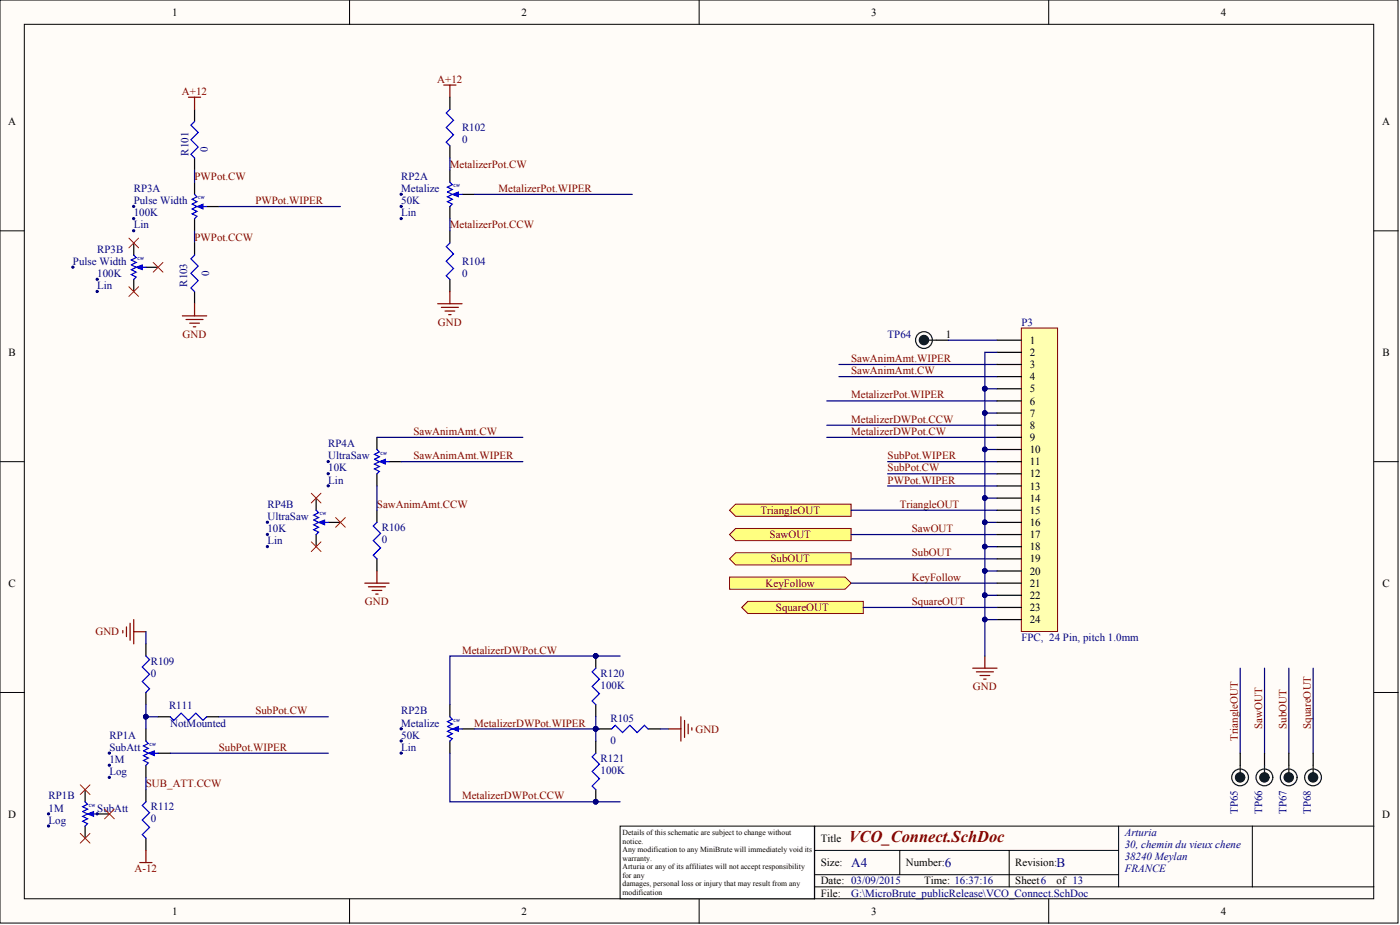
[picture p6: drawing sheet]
<svg xmlns="http://www.w3.org/2000/svg" width="292mm" height="193mm" viewBox="0 0 292 193" stroke-linecap="round" stroke-linejoin="round" font-family="sans-serif">
<defs><g id="words">
<text font-size="3.4" fill="#800000" x="177.1" y="175.6">VCO_Connect.SchDoc</text>
<g font-size="2.7" fill="#000080">
<text x="177.6" y="180.9">A4</text>
<text x="197.1" y="180.9">6</text>
<text x="220.5" y="180.9">B</text>
</g>
<g font-size="2.3">
<text x="35.9" y="3.3">1</text>
<text x="108.8" y="3.3">2</text>
<text x="181.8" y="3.3">3</text>
<text x="254.7" y="3.3">4</text>
<text x="1.7" y="26.1">A</text>
<text x="288.4" y="26.1">A</text>
<text x="197.4" y="70.5">1</text>
<text x="214.9" y="71.7">1</text>
<text x="1.8" y="74.3">B</text>
<text x="214.9" y="74.3">2</text>
<text x="214.9" y="76.8">3</text>
<text x="288.4" y="74.3">B</text>
<text x="214.9" y="79.3">4</text>
<text x="214.9" y="81.9">5</text>
<text x="214.9" y="84.4">6</text>
<text x="214.9" y="86.9">7</text>
<text x="214.9" y="89.5">8</text>
<text x="214.9" y="92">9</text>
<text x="214.9" y="94.5">10</text>
<text x="214.9" y="97.1">11</text>
<text x="214.9" y="99.6">12</text>
<text x="214.9" y="102.1">13</text>
<text x="214.9" y="104.7">14</text>
<text x="214.9" y="107.2">15</text>
<text x="214.9" y="109.7">16</text>
<text x="214.9" y="112.3">17</text>
<text x="214.9" y="114.8">18</text>
<text x="214.9" y="117.3">19</text>
<text x="214.9" y="119.9">20</text>
<text x="1.8" y="122.4">C</text>
<text x="214.9" y="122.4">21</text>
<text x="214.9" y="124.9">22</text>
<text x="288.4" y="122.4">C</text>
<text x="214.9" y="127.5">23</text>
<text x="214.9" y="130">24</text>
<text x="1.7" y="170.6">D</text>
<text x="288.4" y="170.6">D</text>
<text x="171.2" y="175.6">Title</text>
<text x="171.2" y="180.7">Size:</text>
<text x="171.2" y="184.5">Date: 03/09/2015</text>
<text x="189" y="180.7">Number:</text>
<text x="192.8" y="184.5">Time: 16:37:16</text>
<text x="211.8" y="180.7">Revision:</text>
<text x="211.8" y="184.5">Sheet6</text>
<text x="220.5" y="184.5">of 13</text>
<text x="35.9" y="190.8">1</text>
<text x="108.8" y="190.8">2</text>
<text x="171.2" y="187">File:</text>
<text x="181.8" y="190.8">3</text>
<text x="254.7" y="190.8">4</text>
</g>
<g font-size="2.3" fill="#800000">
<text x="91.2" y="17.2">A+12</text>
<text x="38" y="19.8">A+12</text>
<text x="93.9" y="35">MetalizerPot.CW</text>
<text x="40.6" y="37.5">PWPot.CW</text>
<text x="104" y="40">MetalizerPot.WIPER</text>
<text x="53.3" y="42.6">PWPot.WIPER</text>
<text x="93.9" y="47.7">MetalizerPot.CCW</text>
<text x="40.6" y="50.2">PWPot.CCW</text>
<text x="38.1" y="70.5">GND</text>
<text x="91.4" y="67.9">GND</text>
<text x="177.6" y="75.5">SawAnimAmt.WIPER</text>
<text x="177.6" y="83.1">MetalizerPot.WIPER</text>
<text x="177.6" y="78.1">SawAnimAmt.CW</text>
<text x="177.6" y="88.2">MetalizerDWPot.CCW</text>
<text x="86.3" y="90.7">SawAnimAmt.CW</text>
<text x="86.3" y="95.8">SawAnimAmt.WIPER</text>
<text x="177.6" y="90.7">MetalizerDWPot.CW</text>
<text x="185.2" y="95.8">SubPot.WIPER</text>
<text x="185.2" y="100.9">PWPot.WIPER</text>
<text x="185.2" y="98.3">SubPot.CW</text>
<text x="78.6" y="105.9">SawAnimAmt.CCW</text>
<text x="158.7" y="107.2">TriangleOUT</text>
<text x="187.7" y="105.9">TriangleOUT</text>
<text x="160.6" y="112.3">SawOUT</text>
<text x="190.3" y="111">SawOUT</text>
<text x="160.8" y="117.3">SubOUT</text>
<text x="190.3" y="116.1">SubOUT</text>
<text x="159.7" y="122.4">KeyFollow</text>
<text x="190.3" y="121.1">KeyFollow</text>
<text x="76.1" y="126.2">GND</text>
<text x="161.9" y="127.5">SquareOUT</text>
<text x="190.3" y="126.2">SquareOUT</text>
<text x="19.9" y="132.6">GND</text>
<text x="96.4" y="136.4">MetalizerDWPot.CW</text>
<text x="203" y="144">GND</text>
<text x="53.3" y="149">SubPot.CW</text>
<text x="98.9" y="151.6">MetalizerDWPot.WIPER</text>
<text x="145.1" y="152.8">GND</text>
<text x="258.3" y="154.6" transform="rotate(-90 258.3 154.6)">TriangleOUT</text>
<text x="263.3" y="152.1" transform="rotate(-90 263.3 152.1)">SawOUT</text>
<text x="268.4" y="152.1" transform="rotate(-90 268.4 152.1)">SubOUT</text>
<text x="273.5" y="152.1" transform="rotate(-90 273.5 152.1)">SquareOUT</text>
<text x="45.7" y="156.6">SubPot.WIPER</text>
<text x="30.4" y="164.2">SUB_ATT.CCW</text>
<text x="96.4" y="166.8">MetalizerDWPot.CCW</text>
<text x="28.1" y="182">A-12</text>
</g>
<g font-size="2.3" fill="#000080">
<text x="96.4" y="29.9">0</text>
<text x="96.4" y="27.4">R102</text>
<text x="39.3" y="32.4" transform="rotate(-90 39.3 32.4)">R101</text>
<text x="43.4" y="31.7" transform="rotate(-90 43.4 31.7)">0</text>
<text x="27.9" y="40">RP3A</text>
<text x="83.7" y="37.5">RP2A</text>
<text x="83.7" y="40">Metalize</text>
<text x="27.9" y="45.1">100K</text>
<text x="27.9" y="47.7">Lin</text>
<text x="27.9" y="42.6">Pulse Width</text>
<text x="83.7" y="42.6">50K</text>
<text x="83.7" y="45.1">Lin</text>
<text x="20.3" y="52.7">RP3B</text>
<text x="15.2" y="55.3">Pulse Width</text>
<text x="20.3" y="57.8">100K</text>
<text x="39.1" y="59.8" transform="rotate(-90 39.1 59.8)">R103</text>
<text x="43.6" y="57.5" transform="rotate(-90 43.6 57.5)">0</text>
<text x="96.4" y="57.8">0</text>
<text x="96.4" y="55.3">R104</text>
<text x="20.3" y="60.3">Lin</text>
<text x="185.2" y="70.5">TP64</text>
<text x="213.1" y="67.9">P3</text>
<text x="68.5" y="93.3">RP4A</text>
<text x="68.5" y="95.8">UltraSaw</text>
<text x="68.5" y="98.3">10K</text>
<text x="68.5" y="100.9">Lin</text>
<text x="55.8" y="105.9">RP4B</text>
<text x="55.8" y="111">10K</text>
<text x="55.8" y="113.5">Lin</text>
<text x="55.8" y="108.5">UltraSaw</text>
<text x="79.7" y="113.3">0</text>
<text x="79.7" y="110.8">R106</text>
<text x="213.1" y="133.8">FPC, 24 Pin, pitch 1.0mm</text>
<text x="31.5" y="141.2">0</text>
<text x="31.5" y="138.6">R109</text>
<text x="125.3" y="143.7">100K</text>
<text x="125.3" y="141.2">R120</text>
<text x="35.3" y="148">R111</text>
<text x="83.7" y="149">RP2B</text>
<text x="22.8" y="154.1">RP1A</text>
<text x="35.5" y="151.6">NotMounted</text>
<text x="83.7" y="154.1">50K</text>
<text x="83.7" y="151.6">Metalize</text>
<text x="127.4" y="155.1">0</text>
<text x="127.4" y="150.5">R105</text>
<text x="22.8" y="159.2">1M</text>
<text x="22.8" y="161.7">Log</text>
<text x="22.8" y="156.6">SubAtt</text>
<text x="83.7" y="156.6">Lin</text>
<text x="125.3" y="161.4">100K</text>
<text x="125.3" y="158.9">R121</text>
<text x="10.1" y="166.8">RP1B</text>
<text x="10.1" y="169.3">1M</text>
<text x="10.1" y="171.8">Log</text>
<text x="20.3" y="169.3">SubAtt</text>
<text x="31.5" y="171.6">0</text>
<text x="31.5" y="169">R112</text>
<text x="258.3" y="169.8" transform="rotate(-90 258.3 169.8)">TP65</text>
<text x="263.3" y="169.8" transform="rotate(-90 263.3 169.8)">TP66</text>
<text x="268.4" y="169.8" transform="rotate(-90 268.4 169.8)">TP67</text>
<text x="273.5" y="169.8" transform="rotate(-90 273.5 169.8)">TP68</text>
<text x="234.7" y="174.4">Arturia</text>
<text x="234.7" y="176.9">30, chemin du vieux chene</text>
<text x="234.7" y="179.4">38240 Meylan</text>
<text x="234.7" y="182">FRANCE</text>
<text x="177.6" y="187">G:\MicroBrute_publicRelease\VCO_Connect.SchDoc</text>
</g>
<g font-size="1.6">
<text x="129.9" y="174.3">Details ofthis schematic are subject to change without</text>
<text x="129.9" y="176.1">notice.</text>
<text x="129.9" y="177.8">Any modification to any MiniBrute will immediately void its</text>
<text x="129.9" y="179.6">warranty.</text>
<text x="129.9" y="181.4">Arturia or any ofits affiliates will not accept responsibility</text>
<text x="129.9" y="183.2">for any</text>
<text x="129.9" y="184.9">damages, personal loss or injury that may result from any</text>
<text x="129.9" y="186.7">modification</text>
<text x="129.9" y="188.5">to the device.</text>
</g>
<g font-size=".9" fill="#00f">
<text x="41.4" y="41.6">CW</text>
<text x="94.6" y="39.1">CW</text>
<text x="28.7" y="54.3">CW</text>
<text x="79.4" y="94.8">CW</text>
<text x="66.7" y="107.5">CW</text>
<text x="31.2" y="155.7">CW</text>
<text x="94.6" y="150.6">CW</text>
<text x="18.5" y="168.3">CW</text>
</g>
</g></defs>
<g fill="#fffcf8" stroke="#000" stroke-width=".21">
<path d="M0 0h291.7v192.6h-291.7z"/>
<path d="M5.1 5.1h281.5v182.4h-281.5z"/>
</g>
<g fill="none" stroke="#000" stroke-width=".21">
<path d="M72.9 0v5.1M145.9 0v5.1M218.8 0v5.1M0 48.2h5.1M286.7 48.2h5M0 96.3h5.1M286.7 96.3h5M0 144.5h5.1M286.7 144.5h5M170 177.4h63.4M187.7 177.4v5.1M210.6 177.4v7.6"/>
<path d="M233.4 172.3v12.7M261.3 172.3h-91.3v15.2M286.7 172.3h-25.4v12.7M72.9 187.5v5.1M145.9 187.5v5.1M170 185h116.7M170 182.5h63.4M218.8 187.5v5.1"/>
</g>
<path d="M129.4 172.3h40.5v15.2h-40.5z" fill="#fff" stroke="#000" stroke-width=".21"/>
<g fill="#000080" stroke="#000080" stroke-width=".21">
<circle cx="68.5" cy="98.8" r=".23"/>
<circle cx="68.5" cy="101.4" r=".23"/>
</g>
<path d="M78.6 91.2v2.6M78.6 98.8v2.6M81.2 96.3h2.5" fill="none" stroke="#000" stroke-width=".25"/>
<path d="M79.2 96.3l1.2-.5v1z" fill="#00f"/>
<path d="M79.2 96.3l1.2-.5v1z" fill="none" stroke="#00f" stroke-width=".21"/>
<path d="M78.6 93.8l.6 .5-1.1 .5 1.1 .5-1.1 .5 1.1 .5-1.1 .5 1.1 .5-1.1 .5 1.1 .5-.6 .5M80.4 96.3h.8" fill="none" stroke="#00f" stroke-width=".25"/>
<g fill="#000080" stroke="#000080" stroke-width=".21">
<circle cx="68.5" cy="96.3" r=".23"/>
<circle cx="55.8" cy="111.5" r=".23"/>
<circle cx="55.8" cy="114" r=".23"/>
</g>
<path d="M66 103.9v2.5M66 111.5v2.6M68.5 109h2.5" fill="none" stroke="#000" stroke-width=".25"/>
<path d="M66.5 109l1.2-.5v1z" fill="#00f"/>
<path d="M66.5 109l1.2-.5v1z" fill="none" stroke="#00f" stroke-width=".21"/>
<path d="M66 106.4l.5 .6-1 .5 1 .5-1 .5 1 .5-1 .5 1 .5-1 .5 1 .5-.5 .5M67.7 109h.8M78.6 109l-.7 .7 1.5 1.6-1.5 1.5 1.5 1.5-1.5 1.5 .7 .8" fill="none" stroke="#00f" stroke-width=".25"/>
<g fill="#000080" stroke="#000080" stroke-width=".21">
<circle cx="55.8" cy="109" r=".23"/>
<circle cx="27.9" cy="45.6" r=".23"/>
<circle cx="27.9" cy="48.1" r=".23"/>
</g>
<path d="M64.9 102.9l2.1 2M64.9 113l2.1 2.1M67 102.9l-2.1 2M67 113l-2.1 2.1M70 108l2 2M72 108l-2 2" fill="none" stroke="#f00" stroke-width=".21"/>
<path d="M78.6 119.1v2.6M76.1 121.7h5.1M76.9 122.4h3.5M77.6 123.2h2.1M78.4 123.9h.5" fill="none" stroke="#800000" stroke-width=".25"/>
<path d="M40.6 38v2.6M40.6 45.6v2.6M43.1 43.1h2.6M78.6 106.4v2.6M78.6 116.6v2.5" fill="none" stroke="#000" stroke-width=".25"/>
<path d="M78.6 91.2h30.5M83.7 96.3h25.4M78.6 101.4v5" fill="none" stroke="#000080" stroke-width=".25"/>
<path d="M41.1 43.1l1.3-.5v1z" fill="#00f"/>
<path d="M41.1 43.1l1.3-.5v1z" fill="none" stroke="#00f" stroke-width=".21"/>
<path d="M40.6 40.6l.5 .5-1 .5 1 .5-1 .5 1 .5-1 .5 1 .5-1 .5 1 .5-.5 .5M42.4 43.1h.7" fill="none" stroke="#00f" stroke-width=".25"/>
<g fill="#000080" stroke="#000080" stroke-width=".21">
<circle cx="27.9" cy="43.1" r=".23"/>
<circle cx="20.3" cy="58.3" r=".23"/>
<circle cx="20.3" cy="60.8" r=".23"/>
</g>
<path d="M27.9 50.7v2.5M27.9 58.3v2.5M30.4 55.8h2.6" fill="none" stroke="#000" stroke-width=".25"/>
<path d="M28.4 55.8l1.3-.5v1z" fill="#00f"/>
<path d="M28.4 55.8l1.3-.5v1z" fill="none" stroke="#00f" stroke-width=".21"/>
<path d="M27.9 53.2l.5 .5-1 .5 1 .5-1 .6 1 .5-1 .5 1 .5-1 .5 1 .5-.5 .5M29.7 55.8h.7" fill="none" stroke="#00f" stroke-width=".25"/>
<g fill="#000080" stroke="#000080" stroke-width=".21">
<circle cx="15.2" cy="55.7" r=".23"/>
<circle cx="22.8" cy="159.6" r=".23"/>
<circle cx="22.8" cy="162.2" r=".23"/>
</g>
<path d="M26.9 49.7l2 2M26.9 59.8l2 2M28.9 49.7l-2 2M28.9 59.8l-2 2M32 54.7l2 2.1M34 54.7l-2 2.1" fill="none" stroke="#f00" stroke-width=".21"/>
<path d="M40.6 48.2v2.5M45.7 43.1h25.3" fill="none" stroke="#000080" stroke-width=".25"/>
<path d="M30.4 152.1v2.5M30.4 159.7v2.5M33 157.1h2.5" fill="none" stroke="#000" stroke-width=".25"/>
<path d="M30.9 157.1l1.3-.5v1z" fill="#00f"/>
<path d="M30.9 157.1l1.3-.5v1z" fill="none" stroke="#00f" stroke-width=".21"/>
<path d="M30.4 154.6l.5 .5-1 .5 1 .5-1 .5 1 .5-1 .5 1 .5-1 .6 1 .5-.5 .5M32.2 157.1h.8" fill="none" stroke="#00f" stroke-width=".25"/>
<g fill="#000080" stroke="#000080" stroke-width=".21">
<circle cx="22.8" cy="157.1" r=".23"/>
<circle cx="10.1" cy="169.8" r=".23"/>
<circle cx="10.1" cy="172.3" r=".23"/>
</g>
<path d="M17.8 164.7v2.6M17.8 172.3v2.6M20.3 169.8h2.5" fill="none" stroke="#000" stroke-width=".25"/>
<path d="M18.3 169.8l1.2-.5v1z" fill="#00f"/>
<path d="M18.3 169.8l1.2-.5v1z" fill="none" stroke="#00f" stroke-width=".21"/>
<path d="M40.6 25.3l-.8 .8 1.6 1.5-1.6 1.6 1.6 1.5-1.6 1.5 .8 .8M40.6 53.2l-.8 .8 1.6 1.5-1.6 1.5 1.6 1.5-1.6 1.6 .8 .7M35.5 149.5l.8 .8 1.5-1.5 1.5 1.5 1.5-1.5 1.6 1.5 .7-.8M17.8 167.3l.5 .5-1 .5 1 .5-1 .5 1 .5-1 .5 1 .5-1 .5 1 .5-.5 .5M19.5 169.8h.8M30.4 167.3l-.7 .7 1.5 1.6-1.5 1.5 1.5 1.5-1.5 1.5 .7 .8" fill="none" stroke="#00f" stroke-width=".25"/>
<g fill="#000080" stroke="#000080" stroke-width=".21">
<circle cx="20.3" cy="169.8" r=".23"/>
<circle cx="83.7" cy="43.1" r=".23"/>
<circle cx="83.7" cy="45.6" r=".23"/>
</g>
<path d="M16.7 163.7l2.1 2.1M16.7 173.9l2.1 2M18.8 163.7l-2.1 2.1M18.8 173.9l-2.1 2M21.8 168.8l2 2M23.8 168.8l-2 2" fill="none" stroke="#f00" stroke-width=".21"/>
<path d="M40.6 22.8v2.5M40.6 33v2.5M93.9 35.5v2.5M40.6 50.7v2.5M93.9 43.1v2.5M96.4 40.6h2.5M40.6 60.8v2.6M33 149.5h2.5M43.1 149.5h2.6M30.4 164.7v2.6M30.4 174.9v2.5" fill="none" stroke="#000" stroke-width=".25"/>
<path d="M40.6 35.5v2.5M35.5 157.1h33M45.7 149.5h22.8M30.4 162.2v2.5" fill="none" stroke="#000080" stroke-width=".25"/>
<path d="M39.3 20.3h2.6M40.6 20.3v2.5M38.1 65.9h5M38.8 66.7h3.6M39.6 67.4h2M40.3 68.2h.5M40.6 63.4v2.5" fill="none" stroke="#800000" stroke-width=".25"/>
<path d="M94.4 40.6l1.2-.6v1.1z" fill="#00f"/>
<path d="M94.4 40.6l1.2-.6v1.1z" fill="none" stroke="#00f" stroke-width=".21"/>
<path d="M93.9 38l.5 .5-1 .5 1 .5-1 .5 1 .6-1 .5 1 .5-1 .5 1 .5-.5 .5M95.6 40.6h.8" fill="none" stroke="#00f" stroke-width=".25"/>
<g fill="#000080" stroke="#000080" stroke-width=".21">
<circle cx="83.7" cy="40.5" r=".23"/>
<circle cx="83.7" cy="154.6" r=".23"/>
<circle cx="83.7" cy="157.1" r=".23"/>
</g>
<path d="M93.9 147v2.5M93.9 154.6v2.5M96.4 152.1h2.5" fill="none" stroke="#000" stroke-width=".25"/>
<path d="M94.4 152.1l1.2-.5v1z" fill="#00f"/>
<path d="M94.4 152.1l1.2-.5v1z" fill="none" stroke="#00f" stroke-width=".21"/>
<path d="M93.9 22.8l-.8 .8 1.5 1.5-1.5 1.5 1.5 1.5-1.5 1.6 .8 .7M93.9 50.7l-.8 .8 1.5 1.5-1.5 1.5 1.5 1.5-1.5 1.5 .8 .8M93.9 149.5l.5 .5-1 .5 1 .6-1 .5 1 .5-1 .5 1 .5-1 .5 1 .5-.5 .5M95.6 152.1h.8M127.6 152.1l.8-.8 1.5 1.5 1.5-1.5 1.5 1.5 1.6-1.5 .7 .8" fill="none" stroke="#00f" stroke-width=".25"/>
<g fill="#000080" stroke="#000080" stroke-width=".21">
<circle cx="83.7" cy="152" r=".23"/>
<circle cx="124.3" cy="167.2" r=".48"/>
<circle cx="124.3" cy="136.8" r=".48"/>
</g>
<path d="M93.9 33v2.5M93.9 45.6v2.6M98.9 40.6h33M129.4 136.9h-35.5v10.1M93.9 157.1v10.2h35.5M137.8 152.1h1.7" fill="none" stroke="#000080" stroke-width=".25"/>
<path d="M93.9 20.3v2.5M93.9 30.4v2.6M93.9 48.2v2.5M93.9 58.3v2.5M125.1 152.1h2.5M135.2 152.1h2.6" fill="none" stroke="#000" stroke-width=".25"/>
<path d="M92.6 17.7h2.5M93.9 17.7v2.6M91.3 63.4h5.1M92.1 64.1h3.5M92.8 64.9h2.1M93.6 65.6h.5M93.9 60.8v2.6M139.5 152.1h2.6M142.1 149.5v5.1M142.8 150.3v3.5M143.6 151.1v2M144.3 151.8v.5" fill="none" stroke="#800000" stroke-width=".25"/>
<g fill="#ffff80" stroke="#800000" stroke-width=".21">
<path d="M152.2 120.4h24.1l1.3 1.3-1.3 1.2h-24.1z" fill-rule="evenodd"/>
<path d="M154.7 126.7l1.3-1.2h24.1v2.5h-24.1z" fill-rule="evenodd"/>
<path d="M152.2 116.6l1.3-1.3h24.1v2.6h-24.1z" fill-rule="evenodd"/>
<path d="M152.2 106.4l1.3-1.2h24.1v2.5h-24.1z" fill-rule="evenodd"/>
<path d="M152.2 111.5l1.3-1.3h24.1v2.6h-24.1z" fill-rule="evenodd"/>
</g>
<path d="M202.9 139.4h5.1M205.5 136.9v2.5M203.7 140.2h3.6M204.5 140.9h2M205.2 141.7h.5" fill="none" stroke="#800000" stroke-width=".25"/>
<g fill="none" stroke="#000080" stroke-width=".25">
<path d="M175 76h33M175 78.6h33M172.5 83.6h35.5M172.5 88.7h35.5M172.5 91.2h35.5M185.2 96.3h22.8M185.2 98.8h22.8M205.5 93.8h2.5M205.5 86.2h2.5M177.6 111.5h30.4M177.6 106.4h30.4M177.6 116.6h30.4"/>
<path d="M185.2 101.4h22.8M205.5 103.9h2.5M205.5 109h2.5M205.5 114.1h2.5M177.6 121.7h30.4M205.5 124.2h2.5"/>
</g>
<g fill="#000080" stroke="#000080" stroke-width=".21">
<circle cx="205.5" cy="103.9" r=".48"/>
<circle cx="205.5" cy="93.8" r=".48"/>
<circle cx="205.5" cy="86.1" r=".48"/>
<circle cx="205.5" cy="109" r=".48"/>
<circle cx="205.5" cy="114" r=".48"/>
<circle cx="205.5" cy="124.2" r=".48"/>
</g>
<path d="M213.1 68.4h7.6v63.3h-7.6z" fill="#ffffb0" stroke="#800000" stroke-width=".21"/>
<g fill="none" stroke="#000" stroke-width=".25">
<path d="M195.3 71h2.6M208 71h5.1M208 73.5h5.1M208 76h5.1M208 78.6h5.1M208 81.1h5.1M208 83.6h5.1M208 86.2h5.1M208 88.7h5.1M208 91.2h5.1M208 93.8h5.1M208 96.3h5.1"/>
<path d="M208 98.8h5.1M208 101.4h5.1M208 103.9h5.1M208 106.4h5.1M208 109h5.1M208 111.5h5.1M208 114.1h5.1M208 116.6h5.1M208 119.1h5.1M30.4 134.3v2.6M124.3 136.9v2.5M208 121.7h5.1"/>
<path d="M208 124.2h5.1M208 126.7h5.1M208 129.3h5.1M30.4 144.5v2.5M124.3 147v2.5M124.3 154.6v2.5M258.8 157.1v2.6M263.8 157.1v2.6M268.9 157.1v2.6M274 157.1v2.6M124.3 164.7v2.6"/>
</g>
<g fill="none" stroke="#000080" stroke-width=".25">
<path d="M197.9 71h10.1M208 73.5h-2.5v7.6M205.5 81.1v55.8M205.5 81.1h2.5M205.5 119.1h2.5M30.4 131.8v2.5M180.1 126.7h27.9M205.5 129.3h2.5M258.8 139.4v17.7M263.8 139.4v17.7M268.9 139.4v17.7M274 139.4v17.7"/>
<path d="M30.4 147v5.1M30.4 149.5h2.6M98.9 152.1h26.2M124.3 149.5v5.1"/>
</g>
<g fill="#001b31" stroke="#001b31" stroke-width=".21">
<circle cx="192.8" cy="70.9" r=".99"/>
<circle cx="258.7" cy="162.2" r=".99"/>
<circle cx="263.8" cy="162.2" r=".99"/>
<circle cx="268.9" cy="162.2" r=".99"/>
<circle cx="274" cy="162.2" r=".99"/>
</g>
<g fill="none" stroke="#001b31" stroke-width=".25">
<path d="M192.8 71h2.5M258.8 159.7v2.5M263.8 159.7v2.5M268.9 159.7v2.5M274 159.7v2.5"/>
<circle cx="192.8" cy="70.9" r="1.75"/>
<circle cx="258.7" cy="162.2" r="1.75"/>
<circle cx="263.8" cy="162.2" r="1.75"/>
<circle cx="268.9" cy="162.2" r="1.75"/>
<circle cx="274" cy="162.2" r="1.75"/>
</g>
<g fill="#000080" stroke="#000080" stroke-width=".21">
<circle cx="205.5" cy="129.2" r=".48"/>
<circle cx="124.3" cy="136.8" r=".48"/>
<circle cx="124.3" cy="167.2" r=".48"/>
<circle cx="124.3" cy="152" r=".48"/>
<circle cx="205.5" cy="119.1" r=".48"/>
<circle cx="205.5" cy="81.1" r=".48"/>
<circle cx="30.4" cy="149.5" r=".48"/>
<circle cx="205.5" cy="86.1" r=".48"/>
<circle cx="205.5" cy="93.8" r=".48"/>
<circle cx="205.5" cy="103.9" r=".48"/>
<circle cx="205.5" cy="109" r=".48"/>
<circle cx="205.5" cy="114" r=".48"/>
<circle cx="205.5" cy="124.2" r=".48"/>
</g>
<path d="M30.4 136.9l.8 .7-1.5 1.5 1.5 1.6-1.5 1.5 1.5 1.5-.8 .8M124.3 139.4l-.8 .8 1.6 1.5-1.6 1.5 1.6 1.5-1.6 1.5 .8 .8M124.3 157.1l-.8 .8 1.6 1.5-1.6 1.5 1.6 1.6-1.6 1.5 .8 .7" fill="none" stroke="#00f" stroke-width=".25"/>
<path d="M25.6 131.5v.5M26.4 130.8v2M27.1 130v3.6M27.9 129.3v5M27.9 131.8h2.5M29.2 179.9h2.5M30.4 177.4v2.5" fill="none" stroke="#800000" stroke-width=".25"/>
<use href="#words"/>
</svg>
